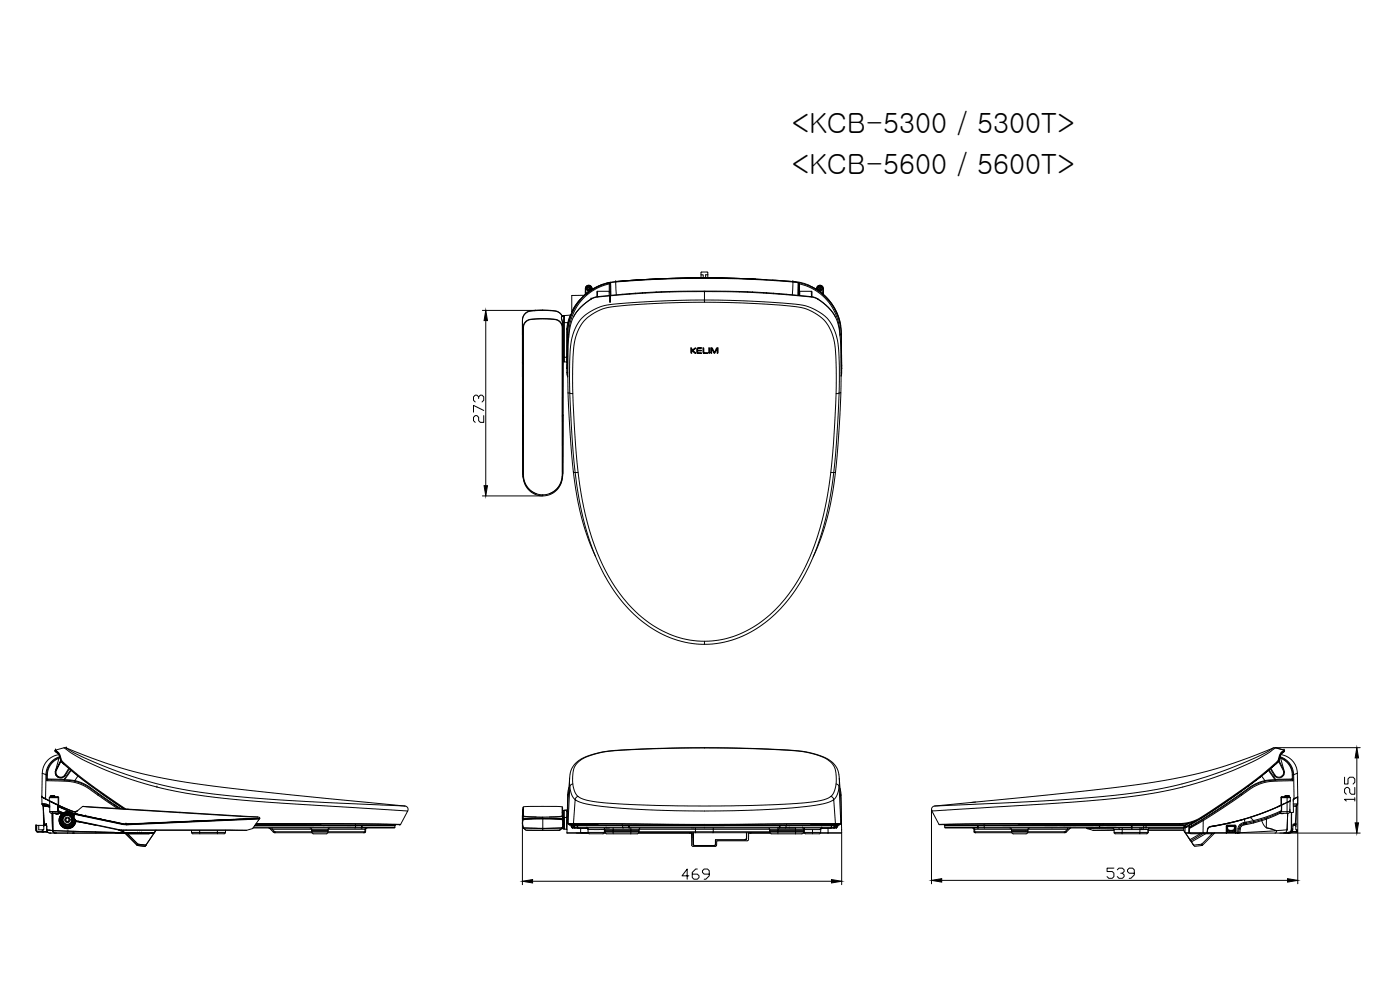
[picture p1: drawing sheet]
<svg xmlns="http://www.w3.org/2000/svg" width="1189mm" height="841mm" viewBox="0 0 1189 841" stroke-linecap="round" stroke-linejoin="round" font-family="sans-serif">
<defs><g id="words">
<g font-size="23.6">
<text x="672" y="113">&lt;KCB-5300 / 5300T&gt;</text>
<text x="672" y="148">&lt;KCB-5600 / 5600T&gt;</text>
</g>
</g></defs>
<!-- layer: 1 -->
<g fill="none" stroke="#000" stroke-width=".85">
<path d="M518 240h.1M518 240a45 45 0 0 0-36 43M519 240h-4M519 240a44 44 0 0 0-21 10M523 239h.1M523 239v11M523 239a43 43 0 0 0-20 7M523 239a904 904 0 0 1 150 0M523 239a898 898 0 0 1 119-2 899 899 0 0 0-119 2zM595 236v-5h1h5v5M595 233h2v3M601 233h-2v3"/>
<path d="M642 237h9M656 238l16 1M672 239h4M672 239l6 1M673 239v11M673 239h.1M673 239l11 2 10 5M673 239l5 1v11M673 239a872 872 0 0 0-155 1l1 11M678 240a44 44 0 0 1 36 43M678 240h.1M493 254l-4 4-3 6"/>
<path d="M496 251h-10v13M497 245v5M497 250a48 48 0 0 0-12 17M497 250h.1M497 249v-4v5M497 249v1M497 249h1M497 245a2.5 2.5 0 0 1 3-3 2.5 2.5 0 0 1 2 3M498 249a43 43 0 0 0-16 34M498 244l1 2M499 244h.1M499 244h-1l2 1-1 1"/>
<path d="M499 246h.1M500 247l-3 2M501 243l-2 1M501 243v1M501 243l-1 2-1-1M501 244v1M501 244l-1 1 1 1M501 246l-1-1-1 1M501 246h-2M501 246h1M502 254h.1M502 254a39 39 0 0 0-15 15"/>
<path d="M502 245l-1 1M502 245l1 1M503 245h.1M503 245h-1M503 245a2.7 2.7 0 0 0-3-3 2.7 2.7 0 0 0-3 3M503 245h1M503 246l-5 3M503 245a2.8 2.8 0 0 0-3-3 2.8 2.8 0 0 0-3 3M507 247v1v4M507 247v5M507 247h10M508 252h-1"/>
<path d="M508 252h.1M508 252l-6 2M509 252h-1M512 241l-8 4M517 248h1M518 241h-1v10M518 240h-1v1a45 45 0 0 0-34 43M518 248v-1v9v-5M518 240v8M518 240v11M528 250l-20 2M535 249v1"/>
<path d="M539 249h.1M539 249l-11 1M546 248v1M546 248h.1M546 248l-7 1M548 248v1M548 248h-2M557 248h.1M557 248h-9M561 248h.1M562 248h-5M568 247v1"/>
<path d="M568 247h.1M568 247l-6 1M598 247h-30M598 256a538 538 0 0 1 84 5 35 35 0 0 1 27 34l1 18v21l3-1M628 247v1M628 247h.1M628 247h-30l15 1a696 696 0 0 1 79 5 36 36 0 0 1 22 34v46h-1M628 247l7 1M635 248h4M635 248h.1M639 248h.1M639 248h12"/>
<path d="M648 248v1M651 248l6 1M651 248v1M651 248h.1M657 249h.1M657 249h5M662 249h.1M662 249v1M662 249l6 1M668 250l20 2M678 249l1 1M678 240v11v-3v1"/>
<path d="M678 240v9M678 241h1v10M678 240h1v1a45 45 0 0 1 34 44M679 248v3M679 248h.1M679 247h10M679 247v4M687 252h1M688 252h.1M688 243l4 2M688 252h1M689 252h.1"/>
<path d="M689 252l5 2M689 247v1v4M689 247v5M693 245h.1M694 246l4 3M694 245h.1M694 245h-1M694 245a2.9 2.9 0 0 1 3-3 2.9 2.9 0 0 1 2 4v4M694 245a2.5 2.5 0 0 1 2-3 2.5 2.5 0 0 1 3 3M694 245v1M694 254h.1M694 254l3 1a39 39 0 0 1 12 14"/>
<path d="M695 244v2M695 244l1 1-1 1M695 244h.1M695 246l1 1M696 246v1M696 247l3 2M697 243l-2 1M697 243v1M697 243l-1 2-1-1M697 244l1 1M697 244v1l1 1M697 246h-1"/>
<path d="M697 246l-1-1v1M698 246h-1M698 249a44 44 0 0 1 17 34M699 249v-4v5M699 249v1M699 249h-1M699 250h.1M699 245h.1M699 245a3 3 0 0 0-3-3 3 3 0 0 0-3 3M699 250a45 45 0 0 1 15 26M410 263h50M413 272v140"/>
<path d="M444 271h.1M446 266l2-1a69 69 0 0 1 24-1 6 6 0 0 1 5 5v1l1 6v31v46v-74a7 7 0 0 0-6-8l-12-1a26 26 0 0 0-12 2l-3 2-1 3v31v-37v-2zM454 263v1M455 263h.1M455 263h-1M461 263l7 1M461 263h.1M461 263a24 24 0 0 0-14 2 10 10 0 0 0-3 11v28M468 263l6 2 3 3M477 268h.1M477 268h1M478 268h1"/>
<path d="M478 268l-1 2 1 5v32M478 268h.1M478 274h.1M479 274h.1M479 274v29M479 268h.1M479 268v6M479 269v5M479 268v39M479 274h3M481 279h1zM481 279v24h-2"/>
<path d="M482 279v31M482 279h.1M482 279v3M482 274h1M482 274l-1 5M483 272h.1M483 272l-1 3M484 269h.1M484 267l-5 1M484 268l-2 11M484 268h1M485 267l-3 7"/>
<path d="M485 267h.1M485 267h-1M485 267l-1 1M486 264h.1M494 270a43 43 0 0 1 27-12 871 871 0 0 1 77-3v1a538 538 0 0 0-84 5 35 35 0 0 0-27 34l-1 18v21l-2-1v-21a82 82 0 0 1 4-33l3-5zM482 283v33M482 283l1 1M483 284v3M587 295v1v1l4-2-2 2 2 3h-1l-2-2-1 2zM592 295h4l-4 1v1l4 1h-4l1 1 3 1h-4zM597 295l1 1v3l3 1h-4zM602 295l1 1v4l-1-1z"/>
<path d="M604 295l1 1 2 3 1-3 2-1v5h-1v-4l-2 4-3-4v4zM714 283l-1 1M714 283l1 33M714 283h1M715 283v27M444 308v1M444 308v44v1l1-45M478 306h.1M478 303h.1M478 307h.1M478 307h1M479 303h.1"/>
<path d="M479 303v4M479 307h2M481 307l1 1M481 303h1v5M481 303v4M481 316l1 4M481 313h.1M481 307v6l1-1M482 312h.1M482 312l-1 4M482 312l-1 1M482 310v2"/>
<path d="M482 310h.1M482 316h.1M482 316v4M482 316h-1M715 316h-1M715 316l-1 3M715 300v10M715 310h.1M715 310v3M715 312v1M715 313v3M715 313h.1"/>
<path d="M715 310v2M406 338v-1l-1-2h-1l-2 2v3l2 1M406 337l2-2h1l2 2v3l-2 1M482 333h2v9a527 527 0 0 0 10 93 167 167 0 0 0 44 86 83 83 0 0 0 86 21 114 114 0 0 0 62-60 243 243 0 0 0 22-81M482 333l3 44 2 24M482 333a407 407 0 0 1 2-55 34 34 0 0 1 23-26l50-4 41-1v8a681 681 0 0 1 85 4 36 36 0 0 1 29 35l1 18v21M486 334l1 8a516 516 0 0 0 10 95 165 165 0 0 0 41 80 81 81 0 0 0 87 22 114 114 0 0 0 59-59 244 244 0 0 0 22-87l4-59M713 333l-3 43-2 25M714 333l-4 60-1 8h-1M411 353v5h-3l-2-1v-3l-1-1h-1l-2 1v3l2 1M411 348l-9-4v6M444 352v53"/>
<path d="M444 352v51M445 353l-1 52M477 353l1 49-1 3M444 404a16 16 0 0 0 17 17v-1M444 405a17 17 0 0 0 17 15M444 405h1M477 405a17 17 0 0 1-10 14M477 405v-127a7 7 0 0 0-8-7h-11a17 17 0 0 0-11 1l-2 3v4l-1 119a18 18 0 0 0 11 21M478 404a17 17 0 0 1-17 17M478 404a17 17 0 0 1-17 16M478 402v-50v52M487 401h.1"/>
<path d="M487 401a223 223 0 0 0 19 71M487 401h1M491 401h-3M705 401h3M709 401a224 224 0 0 1-18 72M709 401h.1M410 421h50M598 544v3M47 637h.1M47 637v1M47 637l1 1M47 638l3 2 1 2"/>
<path d="M48 637l-1 1M48 637l-1 1 1-1M48 638h.1M49 638h-1M49 639l1 1M49 638v1l-1-1M49 638v1M50 640l1 2M50 640l1 4v-2M50 639l-1 1M54 635h2M56 635h.1"/>
<path d="M56 635l9 5 18 8 16 6 18 6a360 360 0 0 0 84 16l59 4 84 4M56 635a415 415 0 0 0 126 32l65 8 97 9M598 635h.1M598 635h-32a427 427 0 0 0-54 3l-7 2a22 22 0 0 0-18 13 25 25 0 0 0 4 23M598 635h33a427 427 0 0 1 53 3l8 2a23 23 0 0 1 17 13 25 25 0 0 1-4 23M1082 635a413 413 0 0 1-126 32l-65 8-66 6M1083 635h72M1088 639v1M1088 640l-2 4M1088 640h.1M1088 638l1 1M1089 638v1"/>
<path d="M1089 638h.1M1089 639h.1M1090 637v1M1090 638h.1M1090 637h.1M1090 637h1M1090 637a9 9 0 0 0-4 8 187 187 0 0 1-31 25 310 310 0 0 1-41 26l-10 3M1091 637l-1 1M1091 637l-3 3M1091 637h.1M1091 637l-4 4M36 656v20v1"/>
<path d="M36 656l3 1M39 657l1 1v5h1a113 113 0 0 1 26 2l7 4 26 17M39 657v21M47 656v1M47 658l1 1 3 1M48 658h.1M50 644a15 15 0 0 0-10 14v3M50 640a16 16 0 0 0-14 16M50 643a16 16 0 0 0-10 15M50 642a16 16 0 0 0-11 15M51 644v1M51 645v-3l-4 13v-1"/>
<path d="M51 644l1 1M52 645v1l-4 7a4 4 0 0 0 2 6 4 4 0 0 0 5-1h1a5 5 0 0 1-8 1 5 5 0 0 1 0-7zM52 646l1 1M52 645h-1M52 645l-1 1M52 645v1M52 645h.1M52 644l-1 1M52 646l1 2M52 646h.1M52 646l2 3M53 660h-2"/>
<path d="M53 648l17 14 36 25-31-21zM54 647l-1 1M58 652l-3 6M59 652l-3 6M60 653l-6 8M60 654l-5 8M66 659l-3 3M484 658a24 24 0 0 0 4 21M484 657a21 21 0 0 1 16-16l10-3a187 187 0 0 1 35-2 1132 1132 0 0 1 137 2 44 44 0 0 1 27 11 15 15 0 0 1 3 8M712 658l2 41h-5M1071 659l3 4M1077 654l6 8"/>
<path d="M1078 653l5 8M1079 652l3 6M1079 652l4 6M1082 658l1 1M1084 647v1M1085 647l-1 1M1086 646h-1M1086 644h.1M1086 645v1M1086 646l-1 1M1086 645l-2 3M1086 645h.1"/>
<path d="M1086 646l3 7a4 4 0 0 1-1 6 4 4 0 0 1-6-1M1086 644v1M1086 645l1-3 3 11M1086 645l4 8a5 5 0 0 1-2 6 5 5 0 0 1-6-1M1087 642h.1M1087 641h.1M1087 642a16 16 0 0 1 12 15M1087 643a16 16 0 0 1 11 15h-1M1088 640a16 16 0 0 1 14 16M1088 644a15 15 0 0 1 9 14v3h-14M1089 659h.1M1090 658h.1"/>
<path d="M1090 657v1M1090 654l1 2M1099 657l-1 1v5h-4a72 72 0 0 0-27 3l-5 3-16 11-24 16M1099 657v21M1102 656v20l-3 2M1102 656l-3 1M1142 660v5h3v-4l1-1h3l1 1v3l-1 1M1152 643v55M36 676h.1M36 676l6 4M36 676v1M36 676v6"/>
<path d="M36 676l3 2M36 677l3 1M39 678h.1M39 678l-3-2 3 2M39 678l3 2M40 679l2 1M40 661h.1M41 661l-1 2 1-2h13M41 679h.1M41 662h6a48 48 0 0 1 35 11l2 1M42 680l3 1M42 680h.1"/>
<path d="M43 677v-1h4v1M43 675v1M43 675h1M44 662h.1M44 675h2M44 675h-1M44 675h.1M45 675h.1M45 677h4M45 677h-3v3M45 675h-1M45 675h1"/>
<path d="M46 675h.1M46 675l1 1M47 676h2M49 677h-7M49 677h.1M49 676v1M49 676l1 1v6l12 6h2l2-1M49 677l1 6M50 677h-1M54 661l1 1M54 661v1M55 662h8"/>
<path d="M55 662h.1M63 662v1M63 662l7 3a83 83 0 0 1 18 12l15 9M83 674h1M84 674l-1 1M84 674l17 12M86 673l19 14M133 668h.1M133 668a644 644 0 0 0 105 14l108 6-6 12h-1h1M133 668a260 260 0 0 1-73-29l-6-4-7 2h1a9 9 0 0 1 4 8l2 2 16 13 37 27M482 675v21M483 674l-1 1"/>
<path d="M483 669l-1 6M483 668v1M484 660l-2 20v19M486 665a2.9 2.9 0 0 0-2 3l-2 31h5M488 679a62 62 0 0 0 23 5l40 3 47 1 47-1 41-3a59 59 0 0 0 22-5l1 20-99 1-123-1zM491 676l-2 1-1 2M491 676a57 57 0 0 0 24 5l42 3h41h41l43-3a64 64 0 0 0 23-5M710 665a3 3 0 0 1 2 6l-2 5-2 3-1-2-2-1M713 660l1 20v19M713 669l1 6M714 674v1M714 675l1 21"/>
<path d="M1054 674v1M1054 674l-33 22M1055 671l-25 17-23 14M1083 662a36 36 0 0 0-25 9l-23 15-23 15M1083 661v1M1088 677h.1M1088 677v6M1088 676l1 1M1088 676v1v6M1088 676h3M1089 677h7M1089 677h-1"/>
<path d="M1091 676v1M1091 676h4M1091 675h1M1091 675v1M1092 675h.1M1092 675h2M1092 675h-1M1093 675h-1M1093 675h.1M1093 677h-5M1093 675h1M1093 675h2"/>
<path d="M1094 675h-2M1094 675h.1M1094 675h1M1095 675v1M1095 676v1M1096 680l-3 1M1096 680l-3 1v8h2v-9M1096 677h-3v4M1096 677v3M1096 680h.1M1096 662h.1M1097 661v1"/>
<path d="M1097 661h1M1097 661l1 2a5 5 0 0 0-5-1 58 58 0 0 0-30 5l-9 7M1099 678h.1M1099 678h-1v11l-3 1M1099 678h-1M1101 677h-1M1102 676v6l-1 1M1102 676l-1 1M1102 676l-4 2v2M1102 677v73M1150 678h-8l1 2M1150 668v6h-2l-2-1v-3l-1-2h-2l-1 2v3l1 1"/>
<path d="M1150 677v3M36 682a8 8 0 0 1 6 2l-2-1-3-1M36 682l1 2M36 682l1 1zM36 682h.1M36 682l1 1h1l-1-1M36 683h.1M36 683l1 1M36 683l1 1v-1M36 683h1M37 683v1M37 684v16"/>
<path d="M37 684v15M37 684h.1M37 700v1v-1M37 700h.1M37 682h.1M37 682l1 1 4 2-1-1M37 699v1zM37 699l2 1-1-1v1M38 683v1M38 699h.1M38 699v1M38 699h1"/>
<path d="M38 700h2M38 700h.1M38 684h1M39 700h.1M39 699l1 5M39 699h1M39 699l1 2M41 685l-3-1v-1l3 1 1 1M41 684l1 1-5-1 1 14 1 2M41 684h1M42 685h.1M42 689l2 1"/>
<path d="M42 689h3v1h-1M44 690h5M44 681l-2-1 19 9M44 681l2 1M44 690l1 15-5-1M44 690l1 15zM44 690l1 15M45 681l4 2M45 681h.1M45 681l4 2v6h-7M45 681l-3-1v9M45 689h4l1 1h-1h-4z"/>
<path d="M45 689h1M46 682l3 1M46 689h.1M47 690l1 1-1-1 2 1 1-1 2 1a7 7 0 0 0 2 11 7 7 0 0 0 10-5l4 1M47 690h2v1zM49 690h1a.8 .8 0 0 1 0 1 .8 .8 0 0 1-1-1zM49 683v1zM49 684v4zM49 688l1 1h-1zM49 689h1zM49 683h.1M49 683h1"/>
<path d="M49 684l4 2M49 688l4 1v1l-3-1zM50 684h.1M50 689h.1M50 689l3 2-3-1zM51 684h.1M52 691a7 7 0 0 0 0 10 7 7 0 0 0 10 0 7 7 0 0 1-12-3 7 7 0 0 1 10-8l3 2M53 689l1 1h-1zM53 690v1zM53 690l-1 1zM53 690h1zM54 690a7 7 0 0 1 9 2"/>
<path d="M56 694v1M56 690a6 6 0 0 1 7 2M59 694l-3 1M59 693a4 4 0 0 1 1 6 4 4 0 0 1-6 0 4 4 0 0 1 0-6 4 4 0 0 1 7 1M59 693a4 4 0 0 1 0 6 4 4 0 0 1-6-2 4 4 0 0 1 4-5 4 4 0 0 1 4 2M61 694v4M61 697v1M61 689l4-1-3 1-13-6v1l14 7M61 689h3M63 692a7 7 0 0 0-11 0 7 7 0 0 0 3 11 7 7 0 0 0 9-7v1M63 693a6 6 0 0 0-10-1 6 6 0 0 0 3 10 6 6 0 0 0 7-7M63 694v-3l41 9"/>
<path d="M63 691h1M63 691h.1M63 691l41 8M63 691l7 1M63 690l41 9M63 691l-14-7v4a7 7 0 0 0 8 1l3 1 3 2M63 691l44 9M64 691h.1M64 697v2l-2 2zM64 697h.1M64 696l37 8M64 696l1 1"/>
<path d="M64 697l4 1M65 691l5 1zM67 697h.1M68 697v1l13 2-13-2M70 698h.1M70 692h.1M70 684h1M70 693l20 3M71 684h-1l38 3M71 692h.1M73 693h.1M75 693h.1"/>
<path d="M80 694h.1M81 694h.1M84 695h.1M85 695h.1M85 695h1M86 695h-1M86 695h.1M87 695v1M88 696h.1M89 696h.1M90 696v1M90 696l14 3"/>
<path d="M93 697h1M93 681h1M94 681h.1M95 697h.1M97 683h.1M97 697v1M98 683h-1M98 683v1M99 698h.1M99 685h.1M100 685h.1M101 686h.1"/>
<path d="M102 686h.1M103 699h1M103 699h2M104 700h3M104 700h4M104 699h3M104 699h.1M107 699h.1M107 699l1 1M107 699h1M107 700h.1M108 699h.1"/>
<path d="M108 699h-1M108 687l96 6M108 687l-38-3-7 6M108 687h1M108 699v1M109 687l44 3M109 687h.1M109 699h.1M109 700h-1M109 699l111-4zM109 699l-1 1M152 697v1"/>
<path d="M152 697l52-2-52 3M152 697l-44 2M152 698l-44 1M153 697v1M153 690l66 3M153 689v1M164 697h1M190 696h.1M198 695v1M204 693h15M207 695h.1M213 695h.1"/>
<path d="M217 700h122M218 699h81l41 1M219 693l1 1h1M220 695h-1M220 695l-5 8-6 2-106-1-39-8-1-2 1 2M220 695l-111 5M220 695h.1M220 695l-111 4M220 695h-16M221 694l-1 1M221 694h.1M221 694l-17 1"/>
<path d="M273 700h-56M302 699v2M336 700h.1M344 684l2 2v2M444 699v52M444 693v4M444 700h.1M444 696l17-1v8h-16l-1-3zM444 685v14M444 687v11M444 685v2M444 687h.1"/>
<path d="M444 693v-3v7v-2h3h21h10M444 693v2h1M444 693h17v1l-16 1M444 685h.1M445 689l-1 1v-3v12v-2M445 693h-1M445 695h.1M461 695l17 1v4M461 695l-17 1M461 695h17M461 695l17 1M461 695h-17"/>
<path d="M461 693h17v2h-1M461 695h16M477 695h.1M477 693h-10M477 693h1v-3v7v-2M477 693v-8l-4-1-28 1-1 7a11 11 0 0 0 8 1h3M478 685h.1M478 685v5l-1-1M478 686v13M478 688h1M478 688v11M478 700h1"/>
<path d="M478 694h.1M478 700h.1M478 700l-1 3M478 699h1M478 699h.1M478 699v-2v2M479 700h-1M479 700l-1 2M479 700h.1M479 694v5M479 694h.1M479 688v6"/>
<path d="M479 700v3M479 688h.1M479 699v4M479 699h.1M479 688l3-1-3 1v6M479 699h-1M479 699l-1 1M479 699v1M479 699v5M481 694h-2M481 694v10M481 689v5"/>
<path d="M482 693l-1 1M482 696v3M482 696l-1 11M482 688l-1 1M482 688h.1M482 696h.1M482 699h.1M482 699h1M482 699l1 1M483 700l3 1M483 700h5M483 700h4"/>
<path d="M484 700h1M485 700h5M487 699v1M487 700h.1M490 700h.1M508 699l-21 1h111M528 699v1M620 700h-21M668 699v1M689 699l20 1h-89M707 700h.1M709 699v1"/>
<path d="M709 699h.1M711 700h-4M712 699l-1 1M713 700l-2 1M713 700h-5M713 700h-4M714 699l-1 1M714 699h.1M714 696h1M715 696l-1 2M715 696v11M791 688v62"/>
<path d="M791 688h.1M791 688l6 12 41-1h99M792 685a23 23 0 0 1 11-1l30-2a1818 1818 0 0 0 129-9 357 357 0 0 0 115-35l5-3 8 2-7-2-8 5a310 310 0 0 1-121 37l-42 4-118 7a1.5 1.5 0 0 1-2 0 1.5 1.5 0 0 1-1-1zM797 700h1M802 700h.1M828 681l-34 3M836 699v1M865 700h72M934 700v1M937 699v1M937 700h-139M937 699v1h65"/>
<path d="M937 700h.1M1002 699v1M1002 700h-65M1004 699h.1M1004 699h-67M1007 700h.1M1009 699l-3 1h-170M1010 699l-4 2M1012 699v2M1015 697l-8 5M1015 697l-6 4M1015 699l-4 3"/>
<path d="M1016 699h.1M1016 699h-1M1016 696l-7 3-7 1M1020 695a451 451 0 0 0 63-46l1-1a429 429 0 0 1-59 43 38 38 0 0 1-23 9M1020 694h.1M1021 696h1M1021 696l-6 3M1022 696v11h3v-3M1022 696l-12 7M1042 699l-14 2M1053 700l1 1M1054 696l-12 3"/>
<path d="M1054 696h.1M1054 696l-26 5M1054 696l-26 6M1056 698v1M1056 699v1M1056 699a5 5 0 0 0-4 4M1056 695l-1 1M1056 698l1 2M1057 695v3h-1a6 6 0 0 0-5 5v4M1057 695l-15 4-14 3M1058 698v1M1058 699l1 1"/>
<path d="M1059 699h-3M1062 694l-5 1M1065 698l-1-2-7 2 1 2M1065 698l7-1a8 8 0 0 0 8 7l4 1-31 1M1065 698l-9 2M1075 694v1l-2 1h-2v-1M1087 690h3M1087 690h.1M1087 689h.1M1087 689v1l-1 1-11 4v7l6 2M1087 689l-14 6-14 4M1088 689l-1 1h1"/>
<path d="M1088 684l-17 7-17 5M1088 683l-17 7-17 6M1088 689h.1M1088 689h5v1M1088 683v5v1M1088 683l-15 7-11 4M1088 683v5l-8 3-16 5-2-2M1088 690v1M1088 688l-1 1M1088 690h6M1088 683h.1M1090 690l-1 1"/>
<path d="M1090 682l-5 3M1093 681l-5 2M1093 681h.1M1093 690v14M1095 689l-1 1M1095 688h.1M1095 687l1 3M1097 690v14a3 3 0 0 1-4 3M1098 682h4l-1 1M1098 684h3l-1 12v3h-2v5h-1v-14M1099 700h.1M1099 700l1-1z"/>
<path d="M1099 699l-1 1M1100 699h.1M1100 699v1M1101 700h.1M1101 700l-1 1M1101 684h.1M1101 683l-1 1M1101 683h-3M1101 683v1v16M1101 683v1M1102 682l-1 1M31 700h.1"/>
<path d="M31 700v5M31 705v-5v6h5M31 705l1 1h-1zM31 700h2v4h3M33 700h4M36 706h1M36 704v2h-4M36 706h.1M36 706h1a2.3 2.3 0 0 1 4 0h-4M37 701h.1M40 700h-3v4h-1v2M40 701h.1"/>
<path d="M40 701v3M40 704v1M40 705h.1M40 705l1 2h2M42 704l-1 1M42 707h5M43 704v1M43 707h-2l-1-2a.8 .8 0 0 1 0-1 .8 .8 0 0 1 1 0l2 1a1.6 1.6 0 0 1 2 0 1.6 1.6 0 0 1 0 1l2 1M45 705v-15v15l17 1M45 705l1 1 1 1M45 705a2.2 2.2 0 0 0 2 2M45 705h.1"/>
<path d="M46 705h2zM47 707h16M47 707h11M48 707h.1M56 703h.1M57 707h.1M58 707h4M58 707h-1M58 705h.1M58 703h.1M62 701l-1 1M62 701l-4 2"/>
<path d="M62 707h51M62 707h1M62 701h.1M62 702h.1M62 706l-17-1 1 1 1 1M62 706h19M81 706l24 1h-42M81 706l24 1M100 707h5M101 704l5 3-3-2M101 704l108 1M101 704h.1"/>
<path d="M101 704l4 3M102 705h1M103 704v1M103 705l3 2h1M105 705h.1M105 707h1zM106 707h.1M106 707l11 11M106 707l2 1 9 8-1 1zM107 707h5h-6M107 707h-1M107 704v1"/>
<path d="M110 707v1M112 707h14h-10M112 707h-5M113 707h-1M115 707h-2h3M115 707h12M116 707h12M116 717l1-1v2zM117 707h.1M117 716l7 1-1 1h-6zM119 707h.1M120 707h.1"/>
<path d="M122 707h.1M124 707h.1M124 717v1M125 717h-1M125 707h1M126 707h-1M127 707h.1M127 707v1M127 707v1l-21-1M127 707v1h-19l9 8 7 1 7-10-8 11h-6M127 707h4h-3M128 707h-1"/>
<path d="M128 707h.1M132 705l-1 2M132 704l-1 2M163 705v1h7v-1M163 706l1 2M164 708h21M185 705v1h-15v2M190 708h-5v-2h6l1-1-1 2-1 1M215 703h86M215 702h87M216 701h86M216 701h51"/>
<path d="M216 701h3M216 700h91M228 703h1M229 703l2 1h34M229 703l3 3M231 703v1l2 1M232 706l2 1h31M233 705l-1 1M233 705l32 1M233 707h.1M234 706v1h-1M263 703l2 1"/>
<path d="M265 705h.1M265 704v1h14v-1M265 704h14M265 706l1 2h11l1-2M265 705h13M265 705v1M275 701h.1M278 701h25M278 705v1h-13M279 706h31M279 705h-1M279 704h31"/>
<path d="M280 703l-1 1M295 701h3M301 703h6M302 701h5M302 702l-1 1M302 701v1M307 703h23a5 5 0 0 0 5-1h-27l-1 1M307 701v1h-5M307 701h1M307 701h28M307 700v1M307 700h29"/>
<path d="M308 701v1l-1 1M308 701h27v1M308 703h.1M310 706l-1 1M310 706h.1M310 704v2M311 704l-1 2a8 8 0 0 1-6 1h-26M311 703l-1 1M312 703l-2 1M336 700l-1 1M444 700v3M444 703h1"/>
<path d="M445 703l1 1 7 1h8v-2h16M445 703h.1M446 704h.1M447 705h14M461 705h14M475 705h.1M476 704l-1 1M476 704h.1M477 703h.1M477 703l-1 1M477 703l-2 1-14 1M477 702v1"/>
<path d="M477 702h.1M477 702l-16 1h-16M478 703h-1M478 702l-1 1M478 702l-1 1h2M479 703h.1M479 703v1M479 704h2M481 704h.1M481 707h12M485 700h2M486 701v1"/>
<path d="M486 702h.1M486 702v1M486 701h.1M486 701h1M486 703h.1M487 701h-1v1h1M487 701v1M487 702h1M487 702l1 1M487 700v1M487 703h-1M487 701h2"/>
<path d="M488 703h.1M488 701v1zM488 702h2M488 702v1M488 703h3M489 703h4M489 707h4M490 700l39 1M490 700h38M490 701v1zM490 702l1 1M490 702h39"/>
<path d="M491 703h.1M491 703h38M493 703v4h-12M493 703h4M493 703h.1M497 703h2M498 703l1 1M498 703h.1M499 703v1M499 703l1 1h-1M499 706l2 2h11l1-2M499 707h-6h7"/>
<path d="M513 703l1 1M513 707h1M513 704h-13M513 704v-1v3h-14v-2M513 703v1M514 705h.1M514 704h7v1h-7M514 704v2M514 706l1 2h21M514 705h7M514 706h7v2M515 703h.1"/>
<path d="M515 703h3M521 705v1h15v-1M521 705h-7M521 703v1h15M521 705h22M521 705h.1M528 700l1 1M528 700h6M529 701h5M529 702v1M529 702h5v1M529 703h5"/>
<path d="M530 701h131M534 700h129M534 700v1M534 701v1l1 1h127v-1v-1M534 701h-5v1M534 701h128M534 703h1M536 705h-15M536 704v1h7M536 704h7M536 703v1M536 705h.1"/>
<path d="M542 707h43M542 706h49M543 705v1M543 706h-7v2M543 706l-1 2h-6M543 705h-1M543 704h48M543 704v1M543 703v1M585 707h1M585 707h.1M586 707h.1"/>
<path d="M586 707h1v10l1 1h19l2-1M587 707v1M587 703h.1M588 707l1 10zM588 703h1M588 703h.1M589 707h.1M589 711h.1M589 716v1M589 717l1 1M589 717h1M589 707v10"/>
<path d="M590 718h17M590 718h.1M590 703l1 1M591 704h63M591 704v2M591 706v1M591 706h15M606 707h48h-16M606 707h-64h43M606 706l-1 1M606 706h48M606 703v3"/>
<path d="M607 718h.1M608 716v1M608 717l-1 1M608 713h.1M609 714v3M615 701h-81v1h128v-1M634 711l-1 1-1 1h-24l-1 4h-1M634 707v4l-1 1M634 711h.1M634 712l-1 1h-25v4M634 707v5M636 713l-1 1h-25h-1"/>
<path d="M636 707v1M637 707h.1M638 707h-1M638 707h-2v6M638 707h16M638 707h.1M653 703l1 1M654 705h.1M654 704h7v1h-7M654 704v2M654 705h7M654 706h7v2"/>
<path d="M654 706l1 2h21M660 705h.1M661 705h15M661 703h15v1h-15zM661 705v1h15v-1M661 705h21M661 705h.1M661 701h1M662 701h6M663 700l-1 1M663 700h5M667 703h38"/>
<path d="M667 702v1M667 702h-5v1h5M667 702h39M667 701v1M668 701h38M668 700v1M668 700h39M670 703h.1M676 708h5M676 705h.1M682 703h.1M682 707h1"/>
<path d="M682 706l-1 2M682 705v1M682 706h-6v2M683 705h-1M683 704h-7v1h-15M683 704v1M683 705h-7M683 703v1zM683 704v2M683 703v1M690 704v4h-6l-1-2M696 704h1"/>
<path d="M697 707h6M697 706l-1 2h-6M697 704v2h-14M697 703h.1M698 703l-1 1M698 703h.1M698 703l-2 1h-13M703 707h-6M703 703v4M703 707h12M705 703h.1M705 703h3"/>
<path d="M706 702l-1 1M706 701v1zM706 701h3M707 700l-1 1M707 703h-10M708 703h.1M708 702v1M708 702a2.1 2.1 0 0 0-3 1M708 702h1M708 701v1zM709 703h1M709 700v1"/>
<path d="M709 701v2M709 702l-1 1M710 700l-1 1M710 703h.1M711 702l-1 1M711 702h.1M711 701l-1 2M711 701v1h-2M711 701h.1M711 701h-2v1M711 701v1M711 700l-2 1"/>
<path d="M715 704h.1M715 707h-12M715 707v44M802 700l28 1M802 700h28M826 703l2 1M827 703l1 1M827 704v2l2 1M827 706h1M828 704h31M828 704v2M828 706l1 1"/>
<path d="M828 706h31M829 707h30M830 703h.1M830 701h-28v1M830 700h6M830 700v1M830 701h6M830 703v-1h-28a8 8 0 0 0 7 1h22M831 701h-1v1l1 1M831 703h5M836 700v1M836 701h-5v1h5"/>
<path d="M836 701h98h-3M836 701v1M836 702v1M836 702h98v1M836 701h98M836 703h98M852 701h6M858 703l1 1M859 705h.1M859 704h14v1h-14zM859 706l2 2h10l2-2M859 705v1h14v-1"/>
<path d="M859 705h14M861 705h.1M871 705h.1M873 706h31M873 705h.1M874 703l-1 1M887 701h11M900 701h14M902 701h.1M902 701h8M904 706v1M905 705l1 1"/>
<path d="M905 707h-1M906 706l-2 1h-31M906 703v1l-2 2M909 703l-2 1h-34M909 703l-3 3M909 703h.1M911 701h17M923 703h.1M923 703l5 2 18-1M928 705h18M934 701v1zM934 703h-11"/>
<path d="M934 703h.1M934 701h14M934 701h72M945 703l1 1M945 703h-22M946 704h5M946 704h.1M950 703l1 1h2v-1M960 701h1M961 702v1M961 701v1zM961 702h-27v1h27"/>
<path d="M961 703v1M961 703h12M961 702h12M961 700v1M968 703v3h-15v2h-6l-1-2M969 704h2M969 703v1h-16v2h-7v-2M971 703v1M971 701h34M971 701v2M971 700v1M973 702v1"/>
<path d="M973 703h32M973 702h32M973 701v1M975 706l-1 2h-6M975 706h-7v2h-15M975 705h30M975 704h30M975 704h-4M975 704v2M976 703h29M976 703l-1 1M1005 703v2l2 2"/>
<path d="M1005 702v1M1005 702v1h1M1005 701h1v1h-1zM1006 705l3 6M1006 700v1M1006 703v3M1007 707h2M1007 707l4 6M1007 702h.1M1007 702h-1v1l1-1M1007 700v2M1008 701v1"/>
<path d="M1010 701l-1 6h-2M1010 711v2M1010 707h-1h16M1010 707h12M1010 707h.1M1010 703v4M1010 701v2M1010 713l4 4M1011 702l-1 1M1011 713l8-5 3-1-11 7zM1011 702h-1M1011 713h-1"/>
<path d="M1011 707v1h8v-1M1012 714l2 4h7M1012 701h.1M1012 701l-2 2M1013 717h.1M1020 716l1 2M1020 716l1 1M1020 716l-6 1M1021 717v1M1022 707l7 1-9 8M1023 707h-1M1024 707v1l-12 6h-1"/>
<path d="M1025 707h26M1025 706v1M1025 707h1M1025 707h16M1025 704h.1M1028 701l-2 2-1 1M1028 701v1M1028 702l-2 1-1 4M1028 702l-2 1-1 1M1029 707v1l2-1M1031 707l-10 10M1032 707h-1"/>
<path d="M1034 701l-6 1M1041 701h1M1041 707h8M1042 707h-1M1042 705v1M1042 704v2M1042 701h.1M1042 703h.1M1042 703v1l2 1M1042 703v4M1042 700v1M1042 701v6"/>
<path d="M1042 700l-1 1v6M1042 701h7M1042 704h.1M1042 700h7M1042 704v1h6v1h-6M1042 703v-2h7v2M1042 703l2 2M1043 706h5M1043 701h-1M1043 701h-1v2M1043 701h5v2h1M1044 705h.1"/>
<path d="M1044 705h3h-3M1047 705h.1M1048 701h1M1048 703l-1 2M1048 706h.1M1048 704l1 1M1049 700v1M1049 701v6M1049 700l1 1v6M1049 703l-1 1-1 1M1049 705l-1 1M1049 704v1h-1v-1"/>
<path d="M1049 703h.1M1049 705h.1M1049 705v1M1049 701h1M1049 701v2M1049 703v4M1049 707h1M1050 707h1M1051 707l1-1-1 1M1051 703h1M1052 707h.1M1052 706l1 1h-2"/>
<path d="M1052 703h1M1052 703v3h1M1053 703v3M1054 701l-1 2M1056 700l-2 1M1084 705l9-1a5 5 0 0 1-6 3h-4M1084 705v1l-1 1h-32M1087 707h68M1091 707h2h-3M1093 704h.1M1093 707l4-1-1 1zM1094 707h.1"/>
<path d="M1095 706h1M1097 704v1l-1 1M1097 706h4M1097 704l-1 2M1097 705v1M1098 704v2M1098 704l-1 2M1098 701h.1M1098 700h2v4h1v2h1v-2h-1M1101 706a7 7 0 0 0-6 1h-1M1102 706h-1M592 738h-1l-3 2v5l1 1h3l2-1v-2l-2-1h-4"/>
<path d="M946 737h-6v3h4l2 1v3l-2 1h-2l-2-1M949 738l1-1h3l2 1v2l-2 1h-1M452 748h254M585 743h-6l5-5v8M602 742h-4l-1-2v-1l1-1h3l1 1v4l-3 3h-1M800 747h293M953 741l2 2v1l-2 1h-3l-1-1M963 741h-4l-2-1v-2l2-1h3l1 1v5l-3 2h-1"/>
<circle cx="500" cy="245" r="2"/>
<circle cx="696" cy="245" r="2"/>
<circle cx="57" cy="696" r="1.5"/>
<circle cx="57" cy="696" r="4"/>
<circle cx="57" cy="696" r="2.3"/>
<circle cx="57" cy="696" r="5"/>
<circle cx="57" cy="696" r="6"/>
</g>
<path d="M413 263l1 9h-3zM411 412h3l-1 9zM1152 635l2 8h-3zM1151 698h3l-2 9zM444 748l8-2v3zM706 746l9 2-9 1zM791 747l9-1v3zM1093 746l9 1-9 2z" fill="#000" stroke="#000" stroke-width=".85"/>
<use href="#words"/>
</svg>
